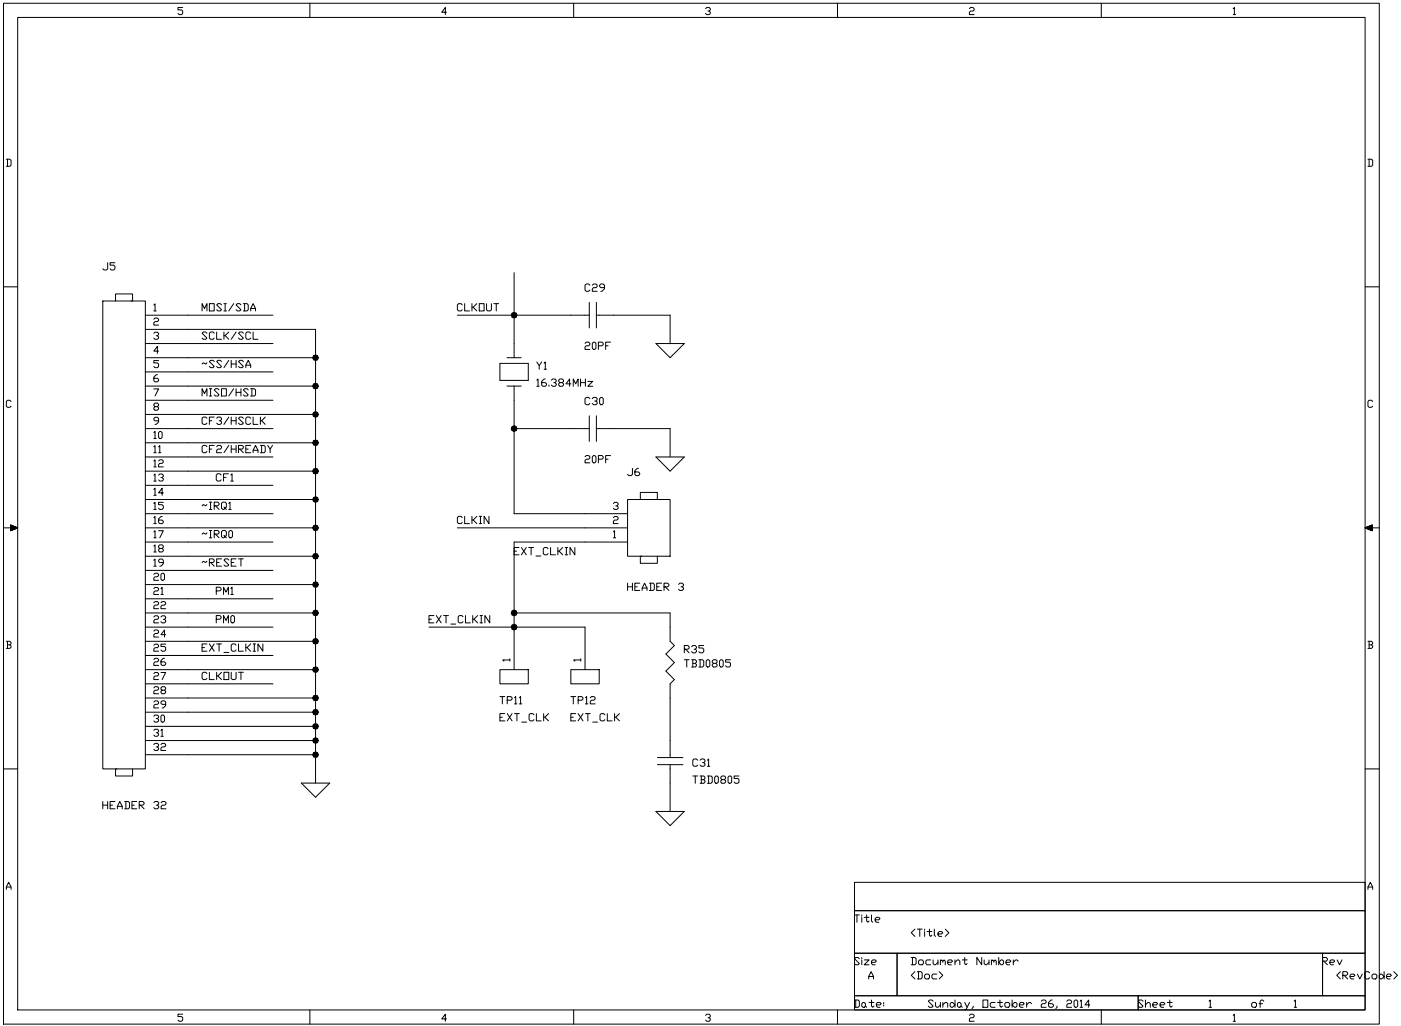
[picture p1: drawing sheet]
<svg xmlns="http://www.w3.org/2000/svg" width="297mm" height="218mm" viewBox="0 0 297 218" stroke-linecap="round" stroke-linejoin="round" font-family="sans-serif">
<g fill="none" stroke="#000" stroke-width=".21">
<path d="M.7 .7h291.7v216.5h-291.7zM3.8 3.7h285.6v210.5h-285.6zM38.7 1.6h-1v.5h.8l.2 .2v.5l-.2 .3h-.5l-.3-.3M65.7 .7v3M94.7 2.6h-1l.7-1v1.5M121.6 .7v3M149.6 1.8l.2-.2h.6l.2 .2v.3l-.2 .2h-.3M150.4 2.3l.2 .3v.2l-.2 .3h-.6l-.2-.3M177.6 .7v3M205.5 1.8l.3-.2h.5l.2 .2v.3l-.2 .2h-.5l-.3 .3v.5h1M233.5 .7v3M261.5 1.8l.2-.2v1.5"/>
<path d="M261.5 3.1h.5M1.3 33.8h.8l.2 .2v1l-.2 .3h-.8M1.6 33.8v1.5M290 33.8h.8l.2 .2v1l-.2 .3h-.8M290.3 33.8v1.5M22.8 55.7v1.3l-.2 .3h-.5l-.3-.3M24.4 55.7h-1.1v.5h.8l.3 .3v.5l-.3 .3h-.5l-.3-.3M109 57.8v18.1M.7 60.8h3.1M21.8 63.8h9v99.3h-9zM24.5 63.8v-1.5h3.6v1.5h-.3M30.8 66.8h27.1"/>
<path d="M30.8 69.9h36.1v96.2M30.8 72.9h27.1M30.8 75.9h36.1M30.8 78.9h27.1M32.6 64.7l.3-.3v1.5M32.6 67.7l.3-.2h.5l.2 .2v.3l-.2 .2h-.5l-.3 .3v.5h1M32.6 70.7l.3-.2h.5l.2 .2v.3l-.2 .2h-.3M32.6 65.9h.5M33.4 71.2l.2 .3v.2l-.2 .3h-.5l-.3-.3M33.4 79.5h-.3l-.5 .5v.7l.3 .3h.5l.2-.3v-.2l-.2-.3h-.8M33.6 74.5h-1l.8-1v1.5M33.6 76.5h-1v.5h.8l.2 .2v.5l-.2 .3h-.5l-.3-.3"/>
<path d="M42.8 65.9v-1.5l.6 1 .5-1v1.5M43.9 70.7l-.3-.3h-.5l-.3 .3 1.1 1-.3 .3h-.5l-.3-.3M43.9 76.9l-.3 .3-.5-.3-.3 .3M44.4 64.4h1v1.5h-1zM45.4 70.7l-.2-.3h-.6l-.2 .3v1l.2 .3h.6l.2-.3M45.4 76.7l-.2-.3h-.6l-.2 .3 1 1-.2 .3h-.6l-.2-.3M45.9 70.4v1.6h1.1M47 64.7l-.3-.3h-.5l-.3 .3 1.1 1-.3 .2h-.5l-.3-.2M47 76.7l-.3-.3h-.5l-.3 .3 1.1 1-.3 .3h-.5l-.3-.3M47.5 65.9h.5M47.5 64.4h.5M47.5 70.4v1.6"/>
<path d="M47.7 64.4v1.5M47.7 71.2l.8 .8M48.5 70.4l-.8 .8h-.2M48.5 76.4l-1 1.6M49 76.4v1.6M49 77.2h1.1M49.5 64.4l-1 1.5M50.1 70.4l-1.1 1.6M50.1 76.4v1.6M51.1 64.7l-.3-.3h-.5l-.2 .3 1 1-.3 .2h-.5l-.2-.2M51.6 64.4h.8l.2 .3v1l-.2 .2h-.8M51.6 70.7l-.3-.3h-.5l-.2 .3 1 1-.3 .3h-.5l-.2-.3"/>
<path d="M51.6 76.7l-.3-.3h-.5l-.2 .3 1 1-.3 .3h-.5l-.2-.3M51.9 64.4v1.5M52.1 78v-.5l.5-1.1 .5 1.1v.5M52.1 77.5h1M53.1 65.9v-.5l.6-1 .5 1v.5M53.1 70.7l-.2-.3h-.5l-.3 .3v1l.3 .3h.5l.2-.3M53.1 65.4h1.1M53.7 70.4v1.6h1M97 66.8h27.9M98 64.7l-.3-.3h-.5l-.2 .3v1l.2 .2h.5l.3-.2M98.5 64.4v1.5h1M100.1 64.4v1.5"/>
<path d="M100.3 65.2l.8 .7M101.1 64.4l-.8 .8h-.2M101.6 64.4h1v1.5h-1zM103.2 64.4v1.3l.2 .2h.5l.3-.2v-1.3M104.7 64.4h1M105.2 64.4v1.5M106 77.1h6v3.6h-6zM107.5 75.9h3M113.8 76.8l.5 .7v.8M114.8 76.8l-.5 .7M115.4 77l.2-.2v1.5M115.4 78.3h.5"/>
<path d="M124 72.8l.3-.2h.5l.3 .2v.3l-.3 .2h-.5l-.3 .3v.5h1.1M124.9 64.1v5.5M125.1 60.5l-.3-.3h-.5l-.3 .3v1l.3 .3h.5l.3-.3M125.6 60.5l.2-.3h.6l.2 .3v.2l-.2 .3h-.6l-.2 .3v.5h1M125.8 72.6h.3l.3 .2v1.1l-.3 .2h-.3l-.2-.2v-1.1zM126.4 66.8h15.7v6.1M126.4 64.1v5.5M126.9 73.3h.7l.3-.2v-.3l-.3-.2h-.7v1.5M128.2 61h-.8l-.3-.3v-.2l.3-.3h.5l.3 .3v.8l-.6 .5h-.2M128.4 73.3h.5M129.4 72.6h-1v1.5M139.1 72.9h6l-3 3z"/>
<path d="M289.4 60.8h3M2.3 85.1l-.2-.2h-.5l-.3 .2v1l.3 .3h.5l.2-.3M30.8 81.9h36.1M30.8 84.9h27.1M30.8 87.9h36.1M30.8 90.9h27.1M30.8 93.9h36.1M30.8 96.9h27.1M30.8 99.9h36.1M32.6 82.5h1l-.7 1.5M32.6 91.8l.3-.3v1.5M32.6 94.8l.3-.3v1.5"/>
<path d="M32.6 97.8l.3-.3v1.5M32.6 93h.5M32.6 96h.5M32.6 99h.5M32.9 86.2l-.3-.2v-.3l.3-.2h.5l.2 .2v.3l-.2 .2h-.5l-.3 .3v.2l.3 .3h.5l.2-.3v-.2l-.2-.3M33.6 89.3h-.7l-.3-.3v-.2l.3-.3h.5l.2 .3v.7l-.5 .5h-.2M33.6 91.8l.3-.3h.2l.3 .3v1l-.3 .2h-.2l-.3-.2zM33.6 94.8l.3-.3v1.5M33.6 97.8l.3-.3h.5l.2 .3v.2l-.2 .3h-.5l-.3 .2v.5h1M33.6 96h.5M42.8 84v-1.6l.6 1.1 .5-1.1v1.6M43.9 88.7l-.3-.2h-.5l-.3 .2v1l.3 .3h.5l.3-.3"/>
<path d="M43.9 94.7l-.3-.2h-.5l-.3 .2v1.1l.3 .2h.5l.3-.2M44.4 82.4h.5M44.4 84h.5M44.4 89.2h.5M44.4 95.2h.5M44.6 82.4v1.6M45.4 88.5h-1v1.5M45.4 94.5h-1v1.5M45.9 88.7l.3-.2h.5l.3 .2v.3l-.3 .2h-.2M45.9 94.7l.3-.2h.5l.3 .2v.3l-.3 .2h-.5l-.3 .3v.5h1.1M46.5 82.7l-.3-.3h-.5l-.3 .3 1.1 1-.3 .3h-.5l-.3-.3M46.7 89.2l.3 .3v.2l-.3 .3h-.5l-.3-.3"/>
<path d="M47 82.4h1v1.6h-1zM48.5 88.5l-1 1.5M48.5 94.5l-1 1.5M49 88.5v1.5M49 94.5v1.5M49 89.2h1.1M49 95.2h1.1M49.5 82.4l-1 1.6M50.1 82.4v1.6M50.1 88.5v1.5M50.1 94.5v1.5M50.1 83.2h1"/>
<path d="M50.6 95.2h.7l.3-.2v-.3l-.3-.2h-.7v1.5M50.8 95.2l.8 .8M51.1 82.4v1.6M51.6 88.7l-.3-.2h-.5l-.2 .2 1 1-.3 .3h-.5l-.2-.3M52.1 95.2h.5M52.6 82.7l-.2-.3h-.5l-.3 .3 1 1-.2 .3h-.5l-.3-.3M53.1 82.4h.8l.3 .3v1l-.3 .3h-.8M53.1 88.7l-.2-.2h-.5l-.3 .2v1l.3 .3h.5l.2-.3M53.1 94.5h-1v1.5h1M53.4 82.4v1.6M53.7 88.5v1.5h1M53.7 96v-.5l.5-1 .5 1v.5"/>
<path d="M53.7 95.5h1M55.2 94.5h.8l.2 .2v1.1l-.2 .2h-.8M55.2 88.5v1.5M55.5 89.2l.7 .8M55.5 94.5v1.5M56.2 88.5l-.7 .7h-.3M56.8 94.5l.5 .7v.8M57.8 94.5l-.5 .7M107.5 81.9h3M109 90.9h15.9M109 81.9v27h24.1M113.8 80.6l.3-.2v1.5"/>
<path d="M113.8 81.9h.5M115.6 80.4h-.2l-.6 .5v.8l.3 .2h.5l.3-.2v-.3l-.3-.2h-.8M116.4 81.7v.2M116.9 80.6l.3-.2h.5l.2 .2v.3l-.2 .3h-.3M117.7 81.2l.2 .2v.3l-.2 .2h-.5l-.3-.2M118.7 81.2l-.3-.3v-.3l.3-.2h.5l.3 .2v.3l-.3 .3h-.5l-.3 .2v.3l.3 .2h.5l.3-.2v-.3l-.3-.2M121 81.4h-1l.8-1v1.5M121.5 81.9v-1.5l.6 1 .5-1v1.5M123.1 80.4v1.5M123.1 81.2h1M124 96.9l.3-.3h.5l.3 .3v.2l-.3 .3h-.5l-.3 .2v.6h1.1M124.1 80.4v1.5"/>
<path d="M124.6 80.9h1.1l-1.1 1h1.1M124.9 88.2v5.4M125.1 84.5l-.3-.2h-.5l-.3 .2v1.1l.3 .2h.5l.3-.2M125.6 84.5l.2-.2h.6l.2 .2v.3l-.2 .3h-.3M125.8 96.6h.3l.3 .3v1l-.3 .3h-.3l-.2-.3v-1zM126.4 85.1l.2 .2v.3l-.2 .2h-.6l-.2-.2M126.4 90.9h15.7v6M126.4 88.2v5.4M126.9 97.4h.7l.3-.3v-.2l-.3-.3h-.7v1.6M127.1 84.5l.3-.2h.2l.3 .2v1.1l-.3 .2h-.2l-.3-.2zM128.4 97.4h.5M129.4 96.6h-1v1.6"/>
<path d="M134.1 99.3v1.3l-.3 .3h-.5l-.2-.3M135.4 99.3h-.3l-.5 .5v.8l.3 .3h.5l.2-.3v-.2l-.2-.3h-.8M139.1 96.9h6l-3 3zM291 85.1l-.2-.2h-.5l-.3 .2v1l.3 .3h.5l.2-.3M.7 112h3.1M30.8 112h36.1M30.8 102.9h27.1M30.8 105.9h36.1M30.8 108.9h27.1M30.8 115h27.1M30.8 118h36.1M32.6 100.8l.3-.3v1.5"/>
<path d="M32.6 103.8l.3-.3v1.5M32.6 106.8l.3-.3v1.5M32.6 109.8l.3-.3v1.6M32.6 112.8l.3-.2v1.5M32.6 115.8l.3-.2v1.5M32.6 118.8l.3-.2v1.5M32.6 102h.5M32.6 105h.5M32.6 108h.5M32.6 111.1h.5M32.6 114.1h.5M32.6 117.1h.5"/>
<path d="M33.6 100.8l.3-.3h.5l.2 .3v.2l-.2 .3h-.3M33.6 112.6h1l-.7 1.5M33.9 116.3l-.3-.2v-.3l.3-.2h.5l.2 .2v.3l-.2 .2h-.5l-.3 .3v.2l.3 .3h.5l.2-.3v-.2l-.2-.3M34.4 101.3l.2 .2v.3l-.2 .2h-.5l-.3-.2M34.4 109.5h-.3l-.5 .6v.7l.3 .3h.5l.2-.3v-.2l-.2-.3h-.8M34.6 104.5h-1l.8-1v1.5M34.6 106.5h-1v.5h.8l.2 .3v.5l-.2 .2h-.5l-.3-.2M34.6 119.3h-.7l-.3-.2v-.3l.3-.2h.5l.2 .2v.8l-.5 .5h-.2M43.9 107l-.3 .3-.5-.3-.3 .3M43.9 113l-.3 .3-.5-.3-.3 .3M43.9 119l-.3 .3-.5-.3-.3 .3M44.4 119.3h.8l.2-.3v-.2l-.2-.3h-.8v1.6"/>
<path d="M44.4 108h.5M44.4 114.1h.5M44.4 106.5h.5M44.4 112.5h.5M44.6 106.5v1.5M44.6 112.5v1.6M44.6 119.3l.8 .8M45.4 107.3h.8l.3-.3v-.2l-.3-.3h-.8v1.5M45.4 113.3h.8l.3-.3v-.2l-.3-.3h-.8v1.6M45.7 107.3l.8 .7M45.7 113.3l.8 .8M45.9 119.3h.6"/>
<path d="M46.9 100.7l-.3-.2h-.5l-.2 .2v1.1l.2 .2h.5l.3-.2M47 118.5h-1.1v1.6h1.1M47.4 101.3h.5M47.5 107.5l.2 .3-.2 .2h-.3l-.2-.2v-1l.2-.3h.5l.3 .3v.7l-.3 .3 .3 .2M47.5 113.5l.2 .3-.2 .3h-.3l-.2-.3v-1l.2-.3h.5l.3 .3v.7l-.3 .3 .3 .3M48.4 100.5h-1v1.5M48.5 106.8l.3-.3v1.5M48.5 112.8l.3-.3h.2l.3 .3v1l-.3 .3h-.2l-.3-.3zM48.5 118.8l-.2-.3h-.6l-.2 .3 1 1-.2 .3h-.6l-.2-.3M48.5 108h.5M48.9 100.7l.3-.2v1.5M48.9 102h.6"/>
<path d="M49 119.3h.5M50.1 118.5h-1.1v1.6h1.1M50.6 118.5h1M51.1 118.5v1.6M97 112h36.1M98 109.8l-.3-.3h-.5l-.2 .3v1l.2 .3h.5l.3-.3M98.5 109.5v1.6h1M100.1 109.5v1.6M100.3 110.3l.8 .8M101.1 109.5l-.8 .8h-.2M101.6 111.1h.5M101.6 109.5h.5"/>
<path d="M101.9 109.5v1.6M103.7 109.5v1.6l-1.1-1.6v1.6M109 116.9h.5M110 116.1h-1v1.6h1M110.5 116.1l1.1 1.6M111.6 116.1l-1.1 1.6M112.1 116.1h1M112.6 116.1v1.6M113.6 117.9h1.1M116.2 116.4l-.2-.3h-.6l-.2 .3v1l.2 .3h.6l.2-.3M116.7 116.1v1.6h1.1M118.3 116.1v1.6"/>
<path d="M118.5 116.9l.8 .8M119.3 116.1l-.8 .8h-.2M119.8 117.7h.5M119.8 116.1h.5M120.1 116.1v1.6M121.9 116.1v1.6l-1-1.6v1.6M130.1 112.8l.2-.2v1.5M130.1 109.8l.2-.3h.5l.3 .3v.3l-.3 .2h-.5l-.2 .3v.5h1M130.1 106.8l.2-.3h.5l.3 .3v.2l-.3 .3h-.2M130.1 114.1h.5M130.8 107.3l.3 .2v.3l-.3 .2h-.5l-.2-.2M133.1 105.9h9v12.1h-9z"/>
<path d="M133.1 115h-24.1v27M135.8 105.9v-1.5h3.6v1.5h-.3M136.1 118h-.3v1.5h3.6v-1.5M289.4 112h3M1.3 136h.8l.2 .3v.2l-.2 .3M1.6 136.8h.5l.2 .2v.3l-.2 .2h-.8M1.6 136v1.5M30.8 121h27.1M30.8 124h36.1M30.8 127h27.1M30.8 130h36.1M30.8 133h27.1"/>
<path d="M30.8 136h36.1M30.8 139h27.1M32.6 121.8l.3-.2h.5l.2 .2v.3l-.2 .2h-.5l-.3 .3v.5h1M32.6 124.8l.3-.2h.5l.2 .2v.3l-.2 .2h-.5l-.3 .3v.5h1M32.6 127.8l.3-.2h.5l.2 .2v.3l-.2 .2h-.5l-.3 .3v.5h1M32.6 130.8l.3-.2h.5l.2 .2v.3l-.2 .3h-.5l-.3 .2v.5h1M32.6 133.9l.3-.3h.5l.2 .3v.2l-.2 .3h-.5l-.3 .2v.5h1M32.6 136.9l.3-.3h.5l.2 .3v.2l-.2 .3h-.5l-.3 .2v.5h1M32.6 139.9l.3-.3h.5l.2 .3v.2l-.2 .3h-.5l-.3 .2v.5h1M32.6 120.1h.5M34.1 124.8l.3-.2v1.5M34.1 127.8l.3-.2h.5l.2 .2v.3l-.2 .2h-.5l-.3 .3v.5h1"/>
<path d="M34.1 130.8l.3-.2h.5l.2 .2v.3l-.2 .3h-.3M34.1 126.1h.5M34.4 121.6h.2l.3 .2v1l-.3 .3h-.2l-.3-.3v-1zM34.9 131.4l.2 .2v.3l-.2 .2h-.5l-.3-.2M34.9 139.6h-.3l-.5 .5v.8l.3 .2h.5l.2-.2v-.3l-.2-.2h-.8M35.1 134.6h-1l.8-1v1.5M35.1 136.6h-1v.5h.8l.2 .3v.5l-.2 .2h-.5l-.3-.2M42.8 137.3h.6M43.9 136.6h-1.1v1.5h1.1M44.4 136.6l1 1.5M45.4 136.6l-1 1.5M45.9 125.3h.7l.3-.2v-.3l-.3-.3h-.7v1.6"/>
<path d="M45.9 131.3h.7l.3-.2v-.3l-.3-.2h-.7v1.5M45.9 136.6h1.1M46.5 136.6v1.5M47.4 126.1v-1.6l.5 1.1 .5-1.1v1.6M47.4 132.1v-1.5l.5 1 .5-1v1.5M47.5 138.4h1M48.9 124.8l.3-.3v1.6M48.9 126.1h.6M49.2 130.6h.3l.2 .2v1l-.2 .3h-.3l-.3-.3v-1zM50.1 136.8l-.3-.2h-.5l-.3 .2v1.1l.3 .2h.5l.3-.2M50.6 136.6v1.5h1M52.1 136.6v1.5"/>
<path d="M52.4 137.3l.7 .8M53.1 136.6l-.7 .7h-.3M53.7 138.1h.5M53.7 136.6h.5M53.9 136.6v1.5M55.7 136.6v1.5l-1-1.5v1.5M91 133h33v9M91 131.3h.5M92 130.6h-1v1.5h1M92.5 130.6l1 1.5M93.5 130.6l-1 1.5M94.1 130.6h1"/>
<path d="M94.6 130.6v1.5M95.6 132.4h1M98.2 130.8l-.3-.2h-.5l-.3 .2v1l.3 .3h.5l.3-.3M98.7 130.6v1.5h1M100.2 130.6v1.5M100.5 131.3l.8 .8M101.3 130.6l-.8 .7h-.3M101.8 132.1h.5M101.8 130.6h.5M102 130.6v1.5M103.8 130.6v1.5l-1-1.5v1.5M108.1 140h-1.5l.2 .2"/>
<path d="M108.1 139.7v.5M109 130h33.1v6l.9 .9-1.8 1.8 1.8 1.8-1.8 1.8 1.8 1.8-.9 .9v15.7M123.1 140h-1.5l.3 .2M123.1 139.7v.5M133.1 123.7v1.5M133.1 124.5h1M134.1 123.7v1.5M134.6 124.5h.5M135.6 123.7h-1v1.5h1M136.1 125.2v-.5l.6-1 .5 1v.5M136.1 124.7h1.1M137.7 123.7h.8l.2 .2v1.1l-.2 .2h-.8"/>
<path d="M138 123.7v1.5M139.2 124.5h.6M140.3 123.7h-1.1v1.5h1.1M140.8 124.5h.8l.2-.3v-.3l-.2-.2h-.8v1.5M141 124.5l.8 .7M143.9 123.9l.2-.2h.5l.3 .2v.3l-.3 .3h-.2M144.6 124.5l.3 .2v.3l-.3 .2h-.5l-.2-.2M145.1 137.7h.8l.2-.3v-.2l-.2-.3h-.8v1.6M145.1 139.9h1M145.3 137.7l.8 .8M145.6 139.9v1.6M146.6 137.2l.3-.3h.5l.3 .3v.2l-.3 .3h-.3"/>
<path d="M146.6 139.9h.8l.3 .3v.2l-.3 .3M146.9 139.9v1.6M147.4 137.7l.3 .2v.3l-.3 .3h-.5l-.3-.3M148.2 139.9h.7l.3 .3v1l-.3 .3h-.7M148.4 139.9v1.6M149.2 136.9h-1v.5h.7l.3 .3v.5l-.3 .3h-.5l-.2-.3M152.8 139.9h.3l.2 .3v1l-.2 .3h-.3l-.2-.3v-1zM154.9 139.9h-1.1v.5h.8l.3 .3v.5l-.3 .3h-.5l-.3-.3M290 136h.8l.2 .3v.2l-.2 .3M290.3 136.8h.5l.2 .2v.3l-.2 .2h-.8M290.3 136v1.5M30.8 142h36.1"/>
<path d="M30.8 145h27.1M30.8 148h36.1M30.8 151h36.1M30.8 154.1h36.1M30.8 157.1h36.1M32.6 142.9l.3-.3h.5l.2 .3v.2l-.2 .3h-.5l-.3 .2v.5h1M32.6 145.9l.3-.3h.5l.2 .3v.2l-.2 .3h-.5l-.3 .2v.5h1M32.6 148.9l.3-.3h.5l.2 .3v.2l-.2 .3h-.5l-.3 .2v.5h1M32.6 151.9l.3-.3h.5l.2 .3v.2l-.2 .3h-.3M32.6 154.9l.3-.2h.5l.2 .2v.3l-.2 .2h-.3M32.6 157.9l.3-.2h.5l.2 .2v.3l-.2 .2h-.3M33.4 152.4l.2 .3v.2l-.2 .3h-.5l-.3-.3"/>
<path d="M33.4 155.4l.2 .3v.2l-.2 .3h-.5l-.3-.3M33.4 158.4l.2 .3v.2l-.2 .3h-.5l-.3-.3M34.1 142.6h1l-.7 1.5M34.1 154.9l.3-.2v1.5M34.1 157.9l.3-.2h.5l.2 .2v.3l-.2 .2h-.5l-.3 .3v.5h1M34.1 156.2h.5M34.4 146.4l-.3-.3v-.2l.3-.3h.5l.2 .3v.2l-.2 .3h-.5l-.3 .2v.3l.3 .2h.5l.2-.2v-.3l-.2-.2M34.4 151.6h.2l.3 .3v1l-.3 .3h-.2l-.3-.3v-1zM35.1 149.4h-.7l-.3-.3v-.2l.3-.3h.5l.2 .3v.7l-.5 .5h-.2M43.9 142.8l-.3-.2h-.5l-.3 .2v1.1l.3 .2h.5l.3-.2M44.4 142.6v1.5h1M45.9 142.6v1.5"/>
<path d="M46.2 143.4l.8 .7M47 142.6l-.8 .8h-.3M47.5 142.6h1v1.5h-1zM49 142.6v1.3l.3 .2h.5l.3-.2v-1.3M50.6 142.6h1M51.1 142.6v1.5M106 142h6v3h-6zM106 147.7h1M106 152.1h.5M106.5 147.7v1.6M107 151.3h-1v1.6h1M107.5 148.5h.8l.3-.2v-.3l-.3-.3h-.8v1.6"/>
<path d="M107.5 151.3l1.1 1.6M108.6 151.3l-1.1 1.6M109.1 148l.2-.3v1.6M109.1 149.3h.5M109.1 151.3h1M109.6 151.3v1.6M110.1 148l.3-.3v1.6M110.1 149.3h.5M110.6 153.2h1.1M113.2 151.6l-.3-.3h-.5l-.2 .3v1l.2 .3h.5l.3-.3M113.7 151.3v1.6h1.1M115.3 151.3v1.6"/>
<path d="M115.5 152.1l.8 .8M116.3 151.3l-.8 .8h-.2M121 142h6v3h-6zM121 147.7h1.1M121 152.1h.5M121.5 147.7v1.6M122.1 151.3h-1.1v1.6h1.1M122.6 148.5h.7l.3-.2v-.3l-.3-.3h-.7v1.6M122.6 151.3l1 1.6M123.6 151.3l-1 1.6M124.1 148l.3-.3v1.6M124.1 149.3h.5"/>
<path d="M124.1 151.3h1.1M124.6 151.3v1.6M125.2 148l.2-.3h.5l.3 .3v.3l-.3 .2h-.5l-.2 .3v.5h1M125.7 153.2h1M128.2 151.6l-.2-.3h-.5l-.3 .3v1l.3 .3h.5l.2-.3M128.8 151.3v1.6h1M130.3 151.3v1.6M130.6 152.1l.7 .8M131.3 151.3l-.7 .8h-.3M146.9 140.7h.5l.3 .3v.2l-.3 .3h-.8M149.7 140.2l.3-.3h.2l.3 .3v1l-.3 .3h-.2l-.3-.3zM151.3 140.7l-.3-.3v-.2l.3-.3h.5l.2 .3v.2l-.2 .3h-.5l-.3 .3v.2l.3 .3h.5l.2-.3v-.2l-.2-.3"/>
<path d="M.7 163.1h3.1M21.8 170v1.5M21.8 170.8h1M22.8 170v1.5M23.3 170.8h.6M24.4 170h-1.1v1.5h1.1M24.8 163.1h-.3v1.5h3.6v-1.5M24.9 171.5v-.5l.5-1 .5 1v.5M24.9 171h1M26.4 170h.8l.3 .3v1l-.3 .2h-.8M26.7 170v1.5M28 170.8h.5"/>
<path d="M29 170h-1v1.5h1M29.5 170.8h.8l.3-.3v-.2l-.3-.3h-.8v1.5M29.8 170.8l.8 .7M30.8 160.1h36.1M32.6 170.3l.3-.3h.5l.2 .3v.2l-.2 .3h-.3M33.4 170.8l.2 .2v.3l-.2 .2h-.5l-.3-.2M34.2 170.3l.2-.3h.5l.3 .3v.2l-.3 .3h-.5l-.2 .2v.5h1M63.9 166.1h6l-3 3zM139.1 172.1h6l-3 3zM139.4 162.2h5.4M139.4 160.7h5.4M142.1 162.2v9.9"/>
<path d="M146.9 164.6h1M147.4 164.6v1.5M147.9 161.2l-.2-.2h-.6l-.2 .2v1.1l.2 .2h.6l.2-.2M148.4 161.2l.3-.2h.5l.3 .2v.3l-.3 .2h-.3M148.4 164.6h.8l.3 .2v.3l-.3 .3M148.7 165.4h.5l.3 .2v.3l-.3 .2h-.8M148.7 164.6v1.5M149.2 161.7l.3 .3v.3l-.3 .2h-.5l-.3-.2M150 161.2l.2-.2v1.5M150 164.6h.8l.2 .2v1.1l-.2 .2h-.8M150 162.5h.5M150.2 164.6v1.5"/>
<path d="M151.5 164.8l.3-.2h.2l.3 .2v1.1l-.3 .2h-.2l-.3-.2zM153.1 165.4l-.3-.3v-.3l.3-.2h.5l.2 .2v.3l-.2 .3h-.5l-.3 .2v.3l.3 .2h.5l.2-.2v-.3l-.2-.2M154.4 164.8l.2-.2h.3l.2 .2v1.1l-.2 .2h-.3l-.2-.2zM156.7 164.6h-1.1v.5h.8l.3 .3v.5l-.3 .2h-.5l-.3-.2M289.4 163.1h3M1.3 188.6v-.5l.5-1 .5 1v.5M1.3 188.1h1M181.2 187.1h108.2v6h-108.2zM181.2 193.1h108.2v9.1h-108.2zM181.2 194h1M181.7 194v1.6M182.7 194v.3"/>
<path d="M182.7 194.6v1M183.2 194.6h1.1M183.7 194v1.3l.3 .3 .3-.3M184.8 194v1.3l.2 .3M185.6 195.1h.7l.3-.3-.3-.2h-.5l-.2 .2v.5l.2 .3h.5M194 197.1l-.8 .7 .8 .8M194.5 197.1h1M195 197.1v1.5M196 197.1v.2M196 197.6v1M196.6 197.6h1M197.1 197.1v1.2l.2 .3 .3-.3"/>
<path d="M198.1 197.1v1.2l.3 .3M198.9 198.1h.7l.3-.3-.3-.2h-.5l-.2 .2v.5l.2 .3h.5M200.4 197.1l.8 .7-.8 .8M290 188.6v-.5l.5-1 .5 1v.5M290 188.1h1M38.7 215.1h-1v.5h.8l.2 .3v.5l-.2 .2h-.5l-.3-.2M65.7 214.2v3M94.7 216.1h-1l.7-1v1.5M121.6 214.2v3M149.6 215.3l.2-.2h.6l.2 .2v.3l-.2 .3h-.3M150.4 215.9l.2 .2v.3l-.2 .2h-.6l-.2-.2M177.6 214.2v3"/>
<path d="M181.2 212.1h.7l.3 .3v1l-.3 .2h-.7M181.2 202.2h9v9h-9zM181.2 211.2h60.1v3h-60.1zM181.4 212.1v1.5M182.2 203.3l-.3-.2h-.5l-.2 .2 1 1.1-.3 .2h-.5l-.2-.2M182.7 203.1v.2M182.7 203.6v1M183 212.6h.2l.3 .3v.5l-.3 .2h-.2l-.3-.2v-.5zM183.2 203.6h1.1l-1.1 1h1.1M183.5 213.4l.2 .2M184.2 207.6v-.5l.5-1 .5 1v.5M184.2 207.1h1"/>
<path d="M184.3 212.6h1M184.8 204.1h.8l.2-.3-.2-.2h-.6l-.2 .2v.6l.2 .2h.6M184.8 212.1v1.3l.2 .2 .3-.2M185.8 213.1h.8l.2-.2-.2-.3h-.5l-.3 .3v.5l.3 .2h.5M187.4 212.6v.3M187.4 213.1v.3M190.2 202.2h90.2v9h-90.2zM193.2 203.1h.8l.2 .2v1.1l-.2 .2h-.8M193.5 203.1v1.5M194 206.1l-.8 .8 .8 .7M194.5 206.1h.8l.2 .2v1.1l-.2 .2h-.8M194.7 203.8l.3-.2h.5l.3 .2v.6l-.3 .2h-.5l-.3-.2z"/>
<path d="M194.7 206.1v1.5M196.3 206.6h.5l.3 .3v.5l-.3 .2h-.5l-.3-.2v-.5zM197.3 203.6h-.7l-.3 .2v.6l.3 .2h.7M197.8 203.6v.8l.3 .2h.3l.5-.5M197.8 212.4l-.2-.3h-.5l-.3 .3 1 1-.2 .2h-.5l-.3-.2M198.4 212.6v.8l.2 .2h.3l.5-.5M198.6 206.6h-.8l-.2 .3v.5l.2 .2h.8M198.9 203.6v1M199.1 206.1l.8 .8-.8 .7M199.4 203.8l.2-.2 .3 .2v.3M199.4 203.6v1M199.4 212.6v1"/>
<path d="M199.9 203.8l.3-.2 .2 .2v.8M199.9 213.1l.5-.5h.3l.2 .3v.7M199.9 212.6v1M200.9 204.1h.8l.3-.3-.3-.2h-.5l-.3 .2v.6l.3 .2h.5M201.7 212.6h.3l.5 .5-.5 .5h-.3l-.3-.2v-.5zM202.5 204.1l.5-.5h.2l.3 .2v.8M202.5 203.6v1M202.5 212.1v1.5M203 212.9l.2-.3h.3l.3 .3v.5l-.3 .2h-.3l-.2-.2zM203.8 213.4l.2 .2M204 203.6h1.1M204.5 203.1v1.3l.3 .2 .3-.2"/>
<path d="M204.5 212.6l.6 1M205.5 215.3l.3-.2h.5l.2 .2v.3l-.2 .3h-.5l-.3 .2v.5h1M205.6 212.6l-.8 1.6h-.3M206.3 213.4v.2l-.2 .3M208.1 203.1v1.5l-1-1.5v1.5M208.4 212.1h1v1.5h-1zM208.7 203.6v.8l.2 .2h.3l.5-.5M209.7 203.6v1M210.2 203.8l.3-.2 .2 .2v.3M210.2 203.6v1M210.7 203.8l.3-.2 .2 .2v.8M211 212.6h-.8l-.3 .3v.5l.3 .2h.8"/>
<path d="M211.5 212.6h1M211.7 204.1l.6-.5h.2l.3 .2v.6l-.3 .2h-.2zM211.7 203.1v1.5M212 212.1v1.3l.3 .2 .2-.2M213.3 204.1h.8l.2-.3-.2-.2h-.5l-.3 .2v.6l.3 .2h.5M213.3 212.6h.5l.3 .3v.5l-.3 .2h-.5l-.3-.2v-.5zM214.6 212.1v1.5M214.8 203.6v1M215.1 212.6h.3l.2 .3v.5l-.2 .2h-.3l-.5-.5zM215.9 203.8l-.3-.2h-.2l-.6 .5M216.1 213.1h.8l.3-.2-.3-.3h-.5l-.3 .3v.5l.3 .2h.5M217.7 212.6v1"/>
<path d="M218.7 212.9l-.3-.3h-.2l-.5 .5M220.8 212.4l.2-.3h.5l.3 .3v.2l-.3 .3h-.5l-.2 .2v.5h1M223.1 212.1h-.3l-.5 .5v.8l.3 .2h.5l.2-.2v-.3l-.2-.2h-.8M224.1 213.4v.2l-.2 .3M226.2 212.4l.2-.3h.5l.3 .3v.2l-.3 .3h-.5l-.2 .2v.5h1M228 212.1h.2l.3 .3v1l-.3 .2h-.2l-.3-.2v-1zM229 212.4l.3-.3v1.5M229 213.6h.5M231.1 213.1h-1.1l.8-1v1.5M233.5 214.2v3M241.3 211.2h48.1v3h-48.1zM242.3 212.4l-.2-.3h-.5l-.3 .3 1 1-.2 .2h-.5l-.3-.2"/>
<path d="M242.9 213.1l.5-.5h.2l.3 .3v.7M242.9 212.1v1.5M244.4 213.1h.8l.2-.2-.2-.3h-.5l-.3 .3v.5l.3 .2h.5M246 213.1h.7l.3-.2-.3-.3h-.5l-.2 .3v.5l.2 .2h.5M247.5 212.6h1M248 212.1v1.3l.3 .2 .2-.2M256.3 212.4l.3-.3v1.5M256.3 213.6h.6M261.5 215.3l.2-.2v1.5M261.5 216.6h.5M265.6 212.6h.5l.3 .3v.5l-.3 .2h-.5l-.2-.2v-.5zM266.9 212.9h.8"/>
<path d="M267.9 212.4l-.2-.3h-.3l-.2 .3v1.2M274.4 212.4l.3-.3v1.5M274.4 213.6h.5M280.4 203.8h.8l.2-.2v-.3l-.2-.2h-.8v1.5M280.4 202.2h9v9h-9zM280.7 203.8l.7 .8M282 204.1h.7l.3-.3-.3-.2h-.5l-.2 .2v.6l.2 .2h.5M283.5 203.6l.5 1 .5-1M284.2 206.1l-.8 .8 .8 .7M284.7 206.9h.8l.2-.3v-.3l-.2-.2h-.8v1.5M285 206.9l.7 .7M286.2 207.1h.8l.3-.2-.3-.3h-.5l-.3 .3v.5l.3 .2h.5"/>
<path d="M287.8 206.6l.5 1 .5-1M290.4 206.3l-.3-.2h-.5l-.3 .2v1.1l.3 .2h.5l.3-.2M291.1 206.6h.6l.2 .3v.5l-.2 .2h-.6l-.2-.2v-.5zM292.7 206.6h.2l.6 .5-.6 .5h-.2l-.3-.2v-.5zM293.5 206.1v1.5M294 207.1h.7l.3-.2-.3-.3h-.5l-.2 .3v.5l.2 .2h.5M295.5 206.1l.8 .8-.8 .7"/>
</g>
<g fill="#000" stroke="#000" stroke-width=".21">
<path d="M2.2 111.4l1.6 .6-1.6 .6z" fill-rule="evenodd"/>
<path d="M2.2 111.4l1.6 .6-1.6 .6z" fill-rule="evenodd"/>
<path d="M2.2 111.4l1.6 .6-1.6 .6z" fill-rule="evenodd"/>
<path d="M289.4 112l1.5-.6v1.2z" fill-rule="evenodd"/>
<path d="M289.4 112l1.5-.6v1.2z" fill-rule="evenodd"/>
<path d="M289.4 112l1.5-.6v1.2z" fill-rule="evenodd"/>
</g>
<g fill="#000" stroke="#000" stroke-width=".21">
<path d="M66.3 75.9h.6l-.4 .4zM66.5 76.3l.4-.4v.6zM66.5 75.4l.4 .5h-.6zM66.9 75.9l.4 .4-.4 .2zM66.5 75.4l.4-.1v.6zM66.9 75.9h.6l-.2 .4zM66.9 75.3l.4 .1-.4 .5zM67.3 75.4l.2 .5h-.6zM108.4 66.8h.6l-.4 .5zM108.6 67.3l.4-.5v.7zM108.6 66.4l.4 .4h-.6zM109 66.8l.4 .5-.4 .2z"/>
<path d="M108.6 66.4l.4-.2v.6zM109 66.8h.6l-.2 .5zM109 66.2l.4 .2-.4 .4zM109.4 66.4l.2 .4h-.6zM66.3 87.9h.6l-.4 .4zM66.3 93.9h.6l-.4 .4zM66.3 81.9h.6l-.4 .4zM66.3 99.9h.6l-.4 .5zM66.9 87.9v.6l-.4-.2zM66.5 87.5l.4 .4h-.6zM66.5 94.3l.4-.4v.6zM66.5 93.5l.4 .4h-.6z"/>
<path d="M66.5 82.3l.4-.4v.6zM66.5 81.5l.4 .4h-.6zM66.5 99.5l.4 .4h-.6zM66.9 87.9l.4 .4-.4 .2zM66.5 87.5l.4-.2v.6zM66.9 93.9l.4 .4-.4 .2zM66.5 93.5l.4-.2v.6zM66.9 81.9l.4 .4-.4 .2zM66.5 81.5l.4-.2v.6zM66.5 99.5l.4-.2v.6zM66.9 87.9h.6l-.2 .4zM66.9 87.3l.4 .2-.4 .4z"/>
<path d="M66.9 93.9h.6l-.2 .4zM66.9 93.3l.4 .2-.4 .4zM66.9 81.9h.6l-.2 .4zM66.9 81.3l.4 .2-.4 .4zM66.9 99.3l.4 .2-.4 .4zM66.9 87.9l.4-.4 .2 .4zM67.3 93.5l.2 .4h-.6zM67.3 81.5l.2 .4h-.6zM67.3 99.5l.2 .4h-.6zM108.4 90.9h.6l-.4 .4zM108.6 91.3l.4-.4v.6zM108.6 90.5l.4 .4h-.6z"/>
<path d="M109 90.9l.4 .4-.4 .2zM108.6 90.5l.4-.2v.6zM109 90.9h.6l-.2 .4zM109 90.3l.4 .2-.4 .4zM109.4 90.5l.2 .4h-.6zM66.3 118h.6l-.4 .4zM66.3 112h.6l-.4 .4zM66.3 105.9h.6l-.4 .5zM66.5 118.4l.4-.4v.6zM66.5 117.5l.4 .5h-.6zM66.9 112v.6l-.4-.2zM66.5 111.5l.4 .5h-.6z"/>
<path d="M66.5 100.4l.4-.5v.6zM66.5 106.4l.4-.5v.6zM66.5 105.5l.4 .4h-.6zM66.9 118l.4 .4-.4 .2zM66.5 117.5l.4-.1v.6zM66.9 112l.4 .4-.4 .2zM66.5 111.5l.4-.1v.6zM66.9 99.9l.4 .5-.4 .1zM66.9 105.9l.4 .5-.4 .1zM66.5 105.5l.4-.2v.6zM66.9 118h.6l-.2 .4zM66.9 117.4l.4 .1-.4 .5z"/>
<path d="M66.9 112h.6l-.2 .4zM66.9 111.4l.4 .1-.4 .5zM66.9 99.9h.6l-.2 .5zM66.9 105.9h.6l-.2 .5zM66.9 105.3l.4 .2-.4 .4zM67.3 117.5l.2 .5h-.6zM66.9 112l.4-.5 .2 .5zM67.3 105.5l.2 .4h-.6zM66.3 136h.6l-.4 .4zM66.3 124h.6l-.4 .4zM66.3 130h.6l-.4 .4zM66.5 136.4l.4-.4v.6z"/>
<path d="M66.5 135.6l.4 .4h-.6zM66.5 124.4l.4-.4v.6zM66.5 123.6l.4 .4h-.6zM66.5 130.4l.4-.4v.6zM66.5 129.6l.4 .4h-.6zM66.9 136l.4 .4-.4 .2zM66.5 135.6l.4-.2v.6zM66.9 124l.4 .4-.4 .2zM66.5 123.6l.4-.2v.6zM66.9 130l.4 .4-.4 .2zM66.5 129.6l.4-.2v.6zM66.9 136h.6l-.2 .4z"/>
<path d="M66.9 135.4l.4 .2-.4 .4zM66.9 124h.6l-.2 .4zM66.9 123.4l.4 .2-.4 .4zM66.9 130h.6l-.2 .4zM66.9 129.4l.4 .2-.4 .4zM67.3 135.6l.2 .4h-.6zM66.9 124l.4-.4 .2 .4zM67.3 129.6l.2 .4h-.6zM108.4 130h.6l-.4 .4zM108.4 133h.6l-.4 .4zM108.6 130.4l.4-.4v.6zM108.6 129.6l.4 .4h-.6z"/>
<path d="M108.6 133.4l.4-.4v.6zM108.6 132.6l.4 .4h-.6zM109 130l.4 .4-.4 .2zM108.6 129.6l.4-.2v.6zM109 133l.4 .4-.4 .2zM108.6 132.6l.4-.2v.6zM109 130h.6l-.2 .4zM109 129.4l.4 .2-.4 .4zM109 133h.6l-.2 .4zM109 132.4l.4 .2-.4 .4zM109.4 129.6l.2 .4h-.6zM109.4 132.6l.2 .4h-.6z"/>
<path d="M66.3 151h.6l-.4 .5zM66.3 148h.6l-.4 .5zM66.3 154.1h.6l-.4 .4zM66.3 142h.6l-.4 .5zM66.3 157.1h.6l-.4 .4zM66.5 151.5l.4-.5v.6zM66.5 150.6l.4 .4h-.6zM66.5 148.5l.4-.5v.6zM66.5 147.6l.4 .4h-.6zM66.5 154.5l.4-.4v.6zM66.5 153.6l.4 .5h-.6zM66.5 159.6l.4 .5h-.6z"/>
<path d="M66.5 142.5l.4-.5v.6zM66.5 141.6l.4 .4h-.6zM66.5 157.5l.4-.4v.6zM66.5 156.6l.4 .5h-.6zM66.9 151l.4 .5-.4 .1zM66.5 150.6l.4-.2v.6zM66.9 148l.4 .5-.4 .1zM66.5 147.6l.4-.2v.6zM66.9 154.1l.4 .4-.4 .2zM66.5 153.6l.4-.1v.6zM66.5 159.6l.4-.1v.6zM66.9 142l.4 .5-.4 .1z"/>
<path d="M66.5 141.6l.4-.2v.6zM66.9 157.1l.4 .4-.4 .2zM66.5 156.6l.4-.1v.6zM66.9 151h.6l-.2 .5zM66.9 150.4l.4 .2-.4 .4zM66.9 148h.6l-.2 .5zM66.9 147.4l.4 .2-.4 .4zM66.9 154.1h.6l-.2 .4zM66.9 153.5l.4 .1-.4 .5zM66.9 159.5l.4 .1-.4 .5zM66.9 142h.6l-.2 .5zM66.9 141.4l.4 .2-.4 .4z"/>
<path d="M66.9 157.1h.6l-.2 .4zM66.9 156.5l.4 .1-.4 .5zM67.3 150.6l.2 .4h-.6zM66.9 148l.4-.4 .2 .4zM66.9 154.1l.4-.5 .2 .5zM67.3 141.6l.2 .4h-.6zM67.3 156.6l.2 .5h-.6zM66.3 160.1h.6l-.4 .4zM66.5 160.5l.4-.4v.6zM66.9 160.1l.4 .4-.4 .2zM66.9 160.1h.6l-.2 .4zM66.9 160.1l.4-.5 .2 .5z"/>
</g>
</svg>
